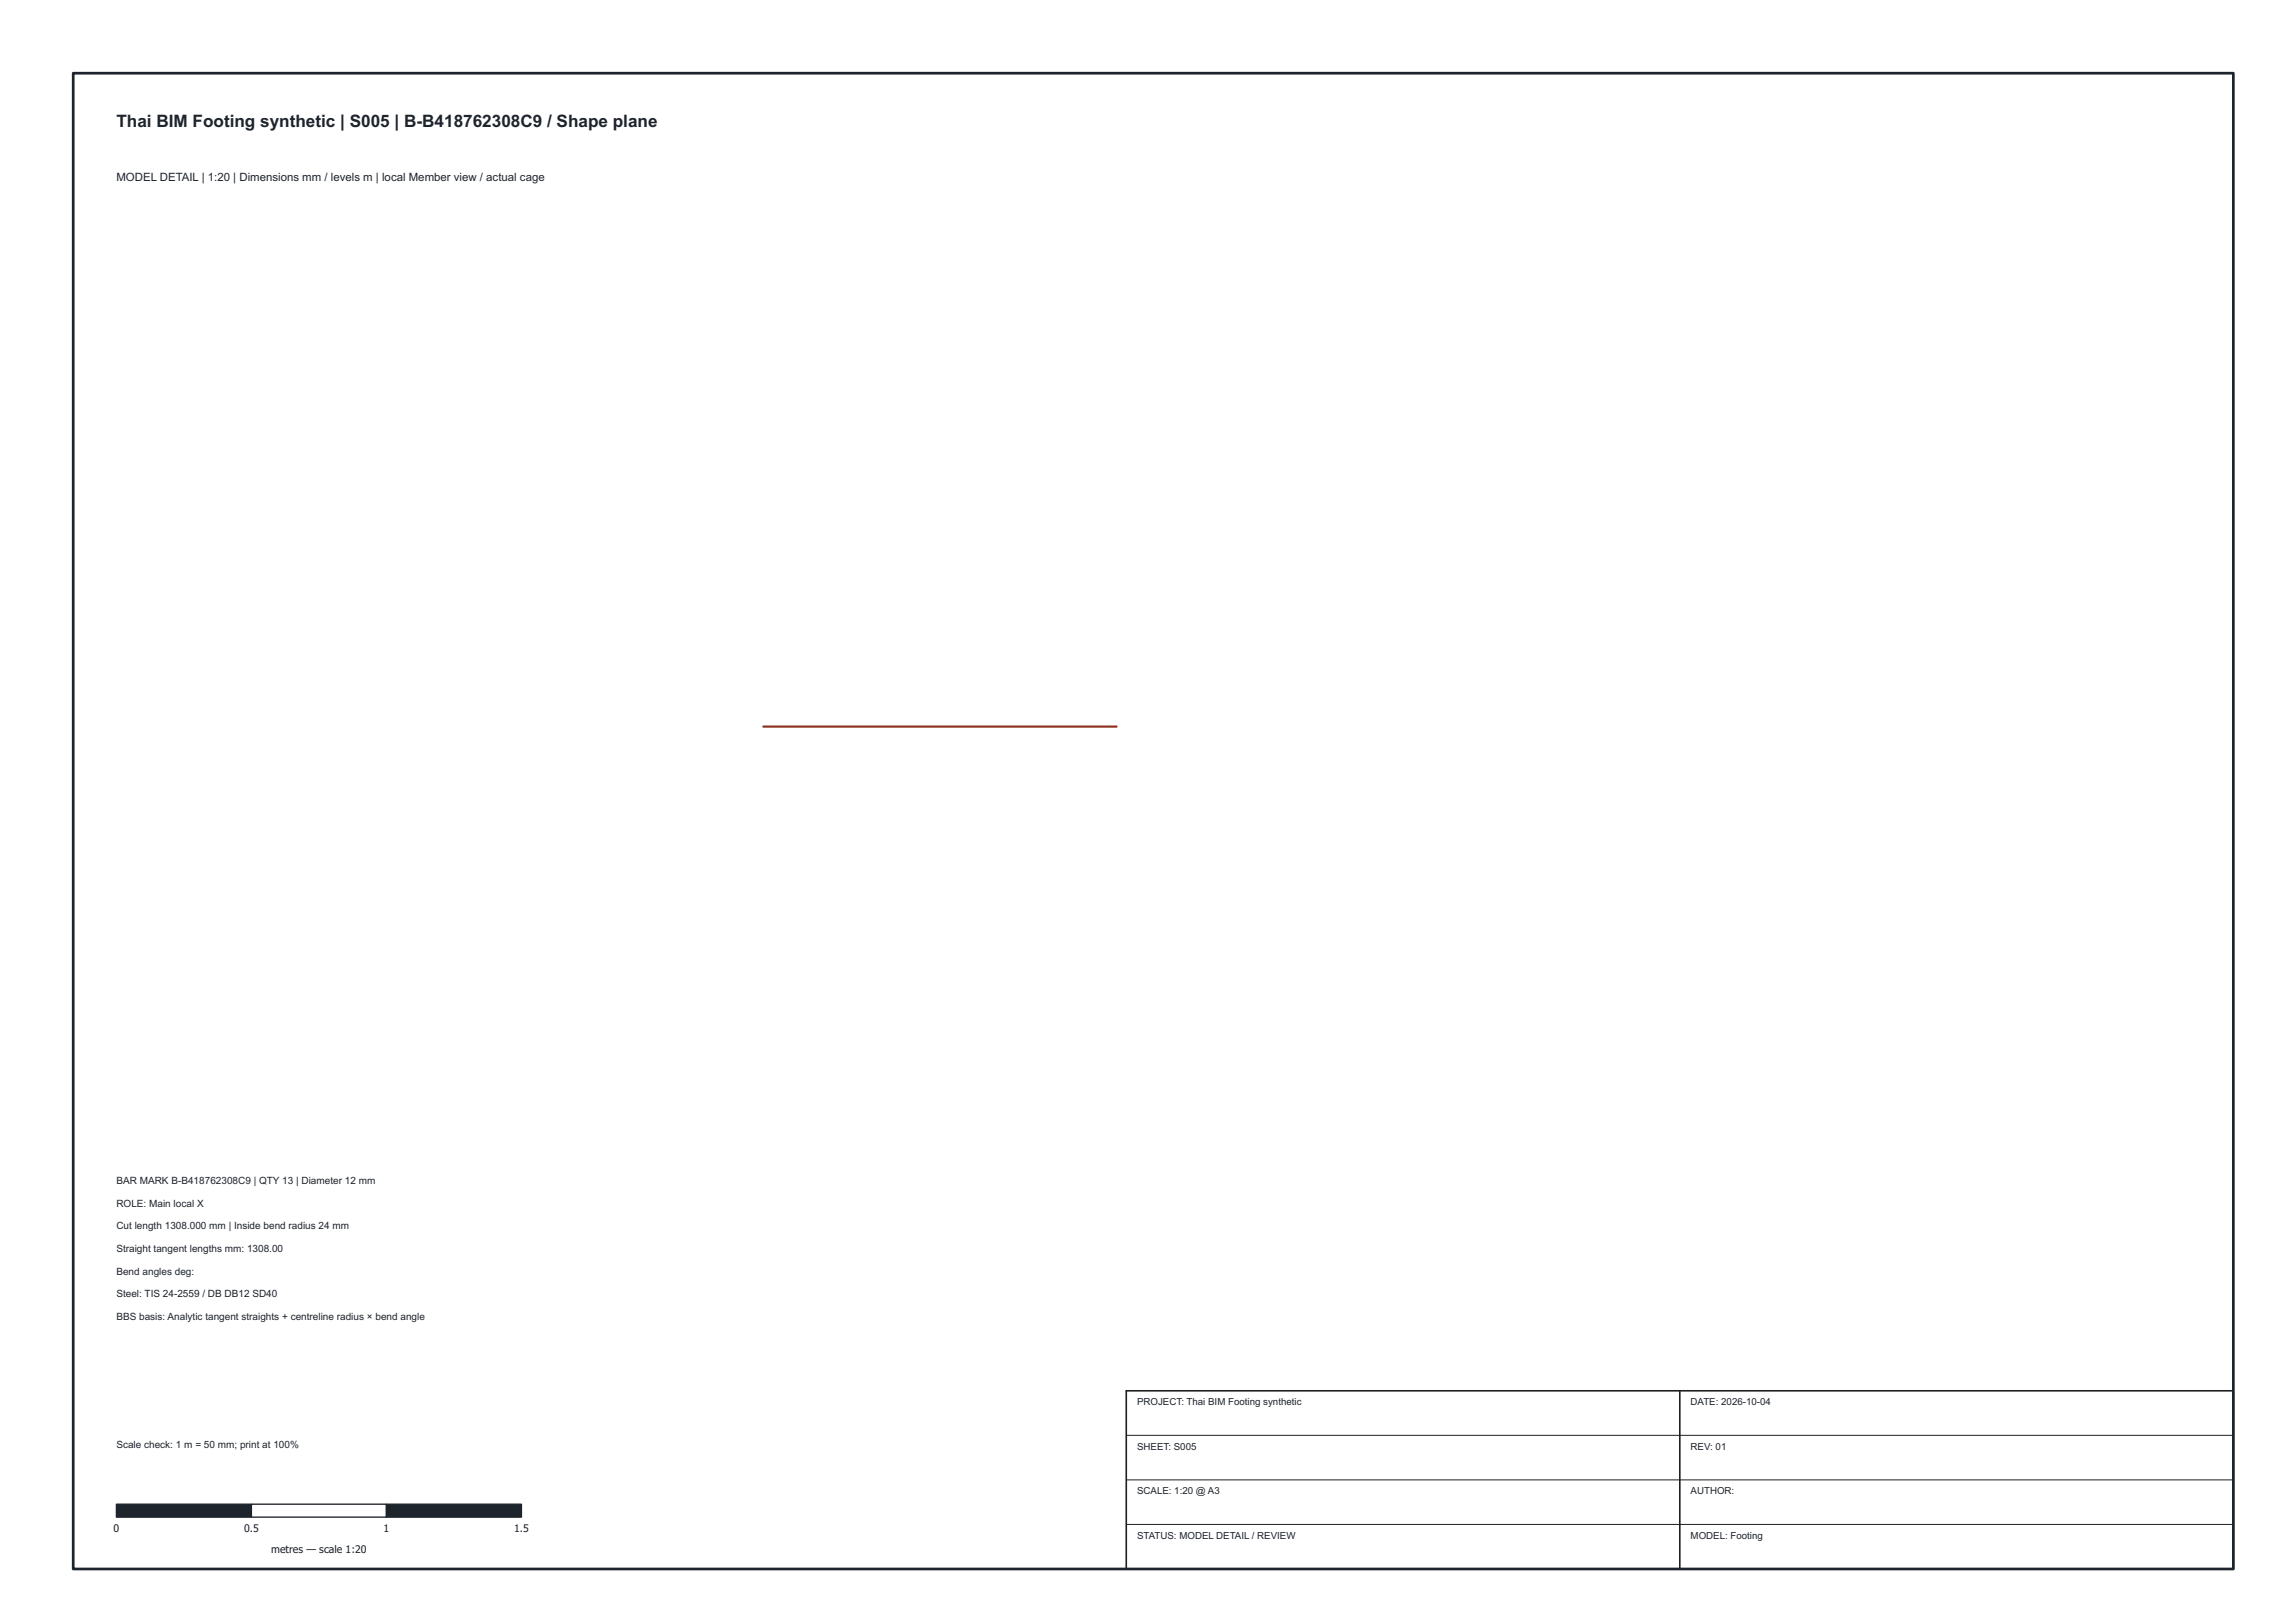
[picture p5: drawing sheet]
<svg xmlns="http://www.w3.org/2000/svg" width="420mm" height="297mm" viewBox="0 0 420 297" stroke-linecap="round" stroke-linejoin="round" font-family="sans-serif">
<defs><g id="words">
<text font-size="3.2" fill="#1e242c" x="21.6" y="23.4">Thai BIM Footing synthetic | S005 | B-B418762308C9 / Shape plane</text>
<text font-size="2.1" fill="#1e242c" x="21.6" y="33.5">MODEL DETAIL | 1:20 | Dimensions mm / levels m | local Member view / actual cage</text>
<g font-size="1.9" fill="#1e242c">
<text x="21.6" y="219.2">BAR MARK B-B418762308C9 | QTY 13 | Diameter 12 mm</text>
<text x="21.6" y="223.4">ROLE: Main local X</text>
<text x="21.6" y="227.6">Cut length 1308.000 mm | Inside bend radius 24 mm</text>
<text x="21.6" y="231.8">Straight tangent lengths mm: 1308.00</text>
<text x="21.6" y="236">Bend angles deg:</text>
<text x="21.6" y="240.2">Steel: TIS 24-2559 / DB DB12 SD40</text>
<text x="21.6" y="244.4">BBS basis: Analytic tangent straights + centreline radius × bend angle</text>
<text x="21.6" y="268.2">Scale check: 1 m = 50 mm; print at 100%</text>
<text x="21" y="283.7">0</text>
<text x="45.2" y="283.7">0.5</text>
<text x="50.2" y="287.5">metres — scale 1:20</text>
<text x="71" y="283.7">1</text>
<text x="95.2" y="283.7">1.5</text>
</g>
<g font-size="1.8" fill="#1e242c">
<text x="210.6" y="260.2">PROJECT: Thai BIM Footing synthetic</text>
<text x="313.1" y="260.2">DATE: 2026-10-04</text>
<text x="210.6" y="268.4">SHEET: S005</text>
<text x="313.1" y="268.4">REV: 01</text>
<text x="210.6" y="276.7">SCALE: 1:20 @ A3</text>
<text x="313.1" y="276.7">AUTHOR:</text>
<text x="210.6" y="284.9">STATUS: MODEL DETAIL / REVIEW</text>
<text x="313.1" y="284.9">MODEL: Footing</text>
</g>
</g></defs>
<path d="M208.6 265.8h205M208.6 274.1h205M208.6 282.3h205" fill="none" stroke="#202020" stroke-width=".19"/>
<path d="M141.4 134.6h65.4" fill="none" stroke="#8c301b" stroke-width=".4"/>
<path d="M208.6 257.6h205v33h-205zM311.1 257.6v33" fill="none" stroke="#202020" stroke-width=".3"/>
<path d="M21.6 278.6h25v2.4h-25z" fill="#1e242c" stroke="#1e242c" stroke-width=".25"/>
<path d="M46.6 278.6h25v2.4h-25z" fill="#fff" stroke="#1e242c" stroke-width=".25"/>
<path d="M71.6 278.6h25v2.4h-25z" fill="#1e242c" stroke="#1e242c" stroke-width=".25"/>
<path d="M13.6 13.6h400v277h-400z" fill="none" stroke="#1e242c" stroke-width=".5"/>
<use href="#words"/>
</svg>
